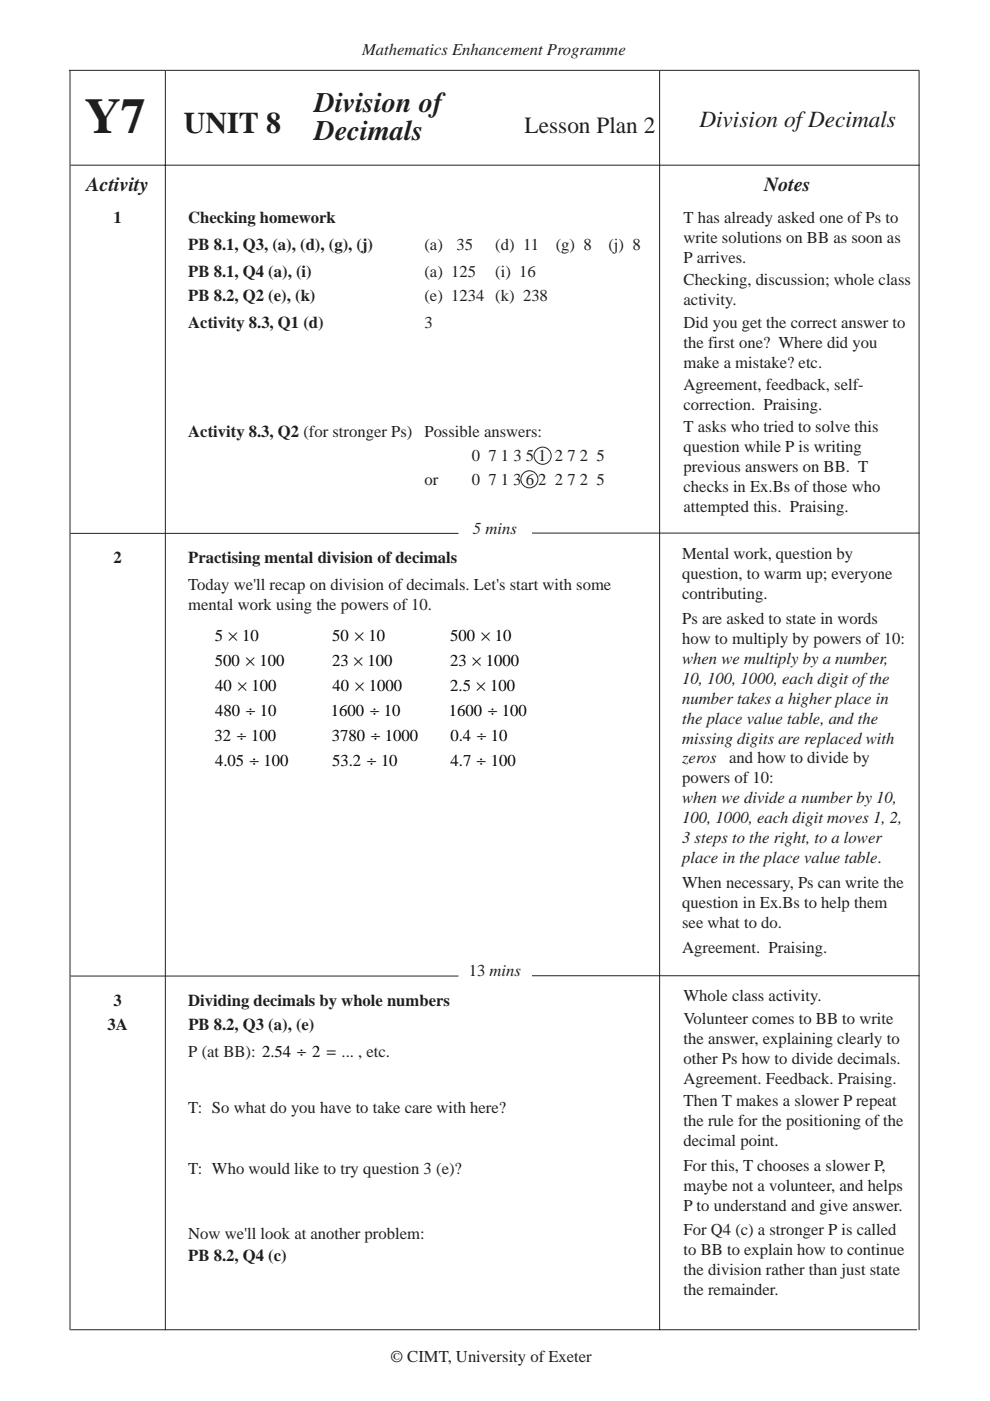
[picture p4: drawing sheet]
<svg xmlns="http://www.w3.org/2000/svg" width="210mm" height="297mm" viewBox="0 0 210 297" stroke-linecap="round" stroke-linejoin="round" font-family="sans-serif">
<defs><g id="words">
<text font-size="10.6" fill="#231f20" x="18" y="28.3">Y7</text>
<text font-size="6.3" fill="#231f20" x="39" y="28.1">UNIT 8</text>
<g font-size="6" fill="#231f20">
<text x="66.7" y="23.7">Division of</text>
<text x="66.7" y="29.7">Decimals</text>
</g>
<g font-size="4.9" fill="#231f20">
<text x="111.2" y="28.1">Lesson Plan 2</text>
<text x="148.3" y="26.9">Division of Decimals</text>
</g>
<g font-size="4.2" fill="#231f20">
<text x="18.4" y="40.4">Activity</text>
<text x="162" y="40.4">Notes</text>
</g>
<g font-size="3.5" fill="#231f20">
<text x="76.8" y="11.6">Mathematics Enhancement Programme</text>
<text x="24.1" y="47.3">1</text>
<text x="39.9" y="47.3">Checking homework</text>
<text x="144.9" y="47.3">T has already asked one of Ps to</text>
<text x="39.9" y="53.1">PB 8.1, Q3, (a), (d), (g), (j)</text>
<text x="90" y="53.1">(a)</text>
<text x="96.8" y="53.1">35</text>
<text x="105" y="53.1">(d) 11</text>
<text x="117.8" y="53.1">(g) 8</text>
<text x="129" y="53.1">(j) 8</text>
<text x="144.9" y="51.6">write solutions on BB as soon as</text>
<text x="39.9" y="58.7">PB 8.1, Q4 (a), (i)</text>
<text x="90" y="58.7">(a) 125</text>
<text x="105" y="58.7">(i) 16</text>
<text x="144.9" y="55.8">P arrives.</text>
<text x="39.9" y="63.8">PB 8.2, Q2 (e), (k)</text>
<text x="90" y="63.8">(e) 1234 (k) 238</text>
<text x="144.9" y="60.5">Checking, discussion; whole class</text>
<text x="144.9" y="64.8">activity.</text>
<text x="39.9" y="69.6">Activity 8.3, Q1 (d)</text>
<text x="90" y="69.6">3</text>
<text x="144.9" y="69.5">Did you get the correct answer to</text>
<text x="144.9" y="73.7">the first one? Where did you</text>
<text x="144.9" y="78">make a mistake? etc.</text>
<text x="144.9" y="82.7">Agreement, feedback, self-</text>
<text x="144.9" y="86.9">correction. Praising.</text>
<text x="39.9" y="92.6">Activity 8.3, Q2 (for stronger Ps)</text>
<text x="90" y="92.6">Possible answers:</text>
<text x="144.9" y="91.6">T asks who tried to solve this</text>
<text x="144.9" y="95.9">question while P is writing</text>
<text x="100" y="97.7">0 7 1 3 5 1 2 7 2 5</text>
<text x="144.9" y="100.1">previous answers on BB. T</text>
<text x="90" y="102.9">or</text>
<text x="100" y="102.9">0 7 1 3 6 2 2 7 2 5</text>
<text x="144.9" y="104.3">checks in Ex.Bs of those who</text>
<text x="100.3" y="113.1">5 mins</text>
<text x="144.9" y="108.6">attempted this. Praising.</text>
<text x="24.1" y="119.4">2</text>
<text x="39.9" y="119.4">Practising mental division of decimals</text>
<text x="144.6" y="118.5">Mental work, question by</text>
<text x="39.9" y="125.1">Today we'll recap on division of decimals. Let's start with some</text>
<text x="144.6" y="122.8">question, to warm up; everyone</text>
<text x="39.9" y="129.3">mental work using the powers of 10.</text>
<text x="144.6" y="127">contributing.</text>
<text x="144.6" y="132.2">Ps are asked to state in words</text>
<text x="144.6" y="136.5">how to multiply by powers of 10:</text>
<text x="144.6" y="140.7">when we multiply by a number,</text>
<text x="144.6" y="144.9">10, 100, 1000, each digit of the</text>
<text x="144.6" y="149.2">number takes a higher place in</text>
<text x="144.6" y="153.4">the place value table, and the</text>
<text x="144.6" y="157.6">missing digits are replaced with</text>
<text x="144.6" y="161.9">zeros</text>
<text x="154.6" y="161.9">and how to divide by</text>
<text x="144.6" y="166.1">powers of 10:</text>
<text x="144.6" y="170.3">when we divide a number by 10,</text>
<text x="144.6" y="174.6">100, 1000, each digit moves 1, 2,</text>
<text x="144.6" y="178.8">3 steps to the right, to a lower</text>
<text x="144.6" y="183">place in the place value table.</text>
<text x="144.6" y="188.3">When necessary, Ps can write the</text>
<text x="144.6" y="192.5">question in Ex.Bs to help them</text>
<text x="144.6" y="196.7">see what to do.</text>
<text x="144.6" y="202">Agreement. Praising.</text>
<text x="99.4" y="207">13 mins</text>
<text x="24.1" y="213.2">3</text>
<text x="39.9" y="213.2">Dividing decimals by whole numbers</text>
<text x="144.9" y="212.3">Whole class activity.</text>
<text x="22.8" y="218.4">3A</text>
<text x="39.9" y="218.4">PB 8.2, Q3 (a), (e)</text>
<text x="144.9" y="217.1">Volunteer comes to BB to write</text>
<text x="144.9" y="221.3">the answer, explaining clearly to</text>
<text x="39.9" y="224.1">P (at BB): 2 54 ÷ 2 = ... , etc.</text>
<text x="144.9" y="225.5">other Ps how to divide decimals.</text>
<text x="144.9" y="229.8">Agreement. Feedback. Praising.</text>
<text x="39.9" y="236">T: So what do you have to take care with here?</text>
<text x="144.9" y="234.5">Then T makes a slower P repeat</text>
<text x="144.9" y="238.7">the rule for the positioning of the</text>
<text x="144.9" y="243">decimal point.</text>
<text x="39.9" y="249">T: Who would like to try question 3 (e)?</text>
<text x="144.9" y="248.2">For this, T chooses a slower P,</text>
<text x="144.9" y="252.4">maybe not a volunteer, and helps</text>
<text x="144.9" y="256.7">P to understand and give answer.</text>
<text x="39.9" y="262.7">Now we'll look at another problem:</text>
<text x="144.9" y="261.9">For Q4 (c) a stronger P is called</text>
<text x="39.9" y="267.4">PB 8.2, Q4 (c)</text>
<text x="144.9" y="266.1">to BB to explain how to continue</text>
<text x="144.9" y="270.4">the division rather than just state</text>
<text x="144.9" y="274.6">the remainder.</text>
<text x="82.8" y="288.8">© CIMT, University of Exeter</text>
</g>
<g font-size="3.5">
<text x="45.5" y="135.9">5 × 10</text>
<text x="70.4" y="135.9">50 × 10</text>
<text x="95.5" y="135.9">500 × 10</text>
<text x="45.5" y="141.2">500 × 100</text>
<text x="70.4" y="141.2">23 × 100</text>
<text x="95.5" y="141.2">23 × 1000</text>
<text x="45.6" y="146.5">40 × 100</text>
<text x="70.5" y="146.5">40 × 1000</text>
<text x="95.5" y="146.5">2 5 × 100</text>
<text x="97.2" y="146.5">.</text>
<text x="45.6" y="151.8">480 ÷ 10</text>
<text x="70.1" y="151.8">1600 ÷ 10</text>
<text x="95.2" y="151.8">1600 ÷ 100</text>
<text x="45.5" y="157.1">32 ÷ 100</text>
<text x="70.4" y="157.1">3780 ÷ 1000</text>
<text x="95.5" y="157.1">0 4 ÷ 10</text>
<text x="97.3" y="157.1">.</text>
<text x="45.6" y="162.4">4 05 ÷ 100</text>
<text x="47.4" y="162.4">.</text>
<text x="70.4" y="162.4">53 2 ÷ 10</text>
<text x="73.9" y="162.4">.</text>
<text x="95.5" y="162.4">4 7 ÷ 100</text>
<text x="97.3" y="162.4">.</text>
<text x="57.3" y="224.1">.</text>
</g>
</g></defs>
<g fill="none" stroke="#231f20" stroke-width=".21">
<path d="M14.6 14.9h180.4M14.8 15v267M35.1 15v267M139.9 15v267M194.9 15v267M15 35h180M15 113.1h82.2M112.8 113h82.2M15 206.9h82.2M112.8 206.9h82.2M15 281.9h179.4"/>
<circle cx="115" cy="96.6" r="1.82"/>
<circle cx="112.2" cy="101.6" r="1.81"/>
</g>
<use href="#words"/>
</svg>
